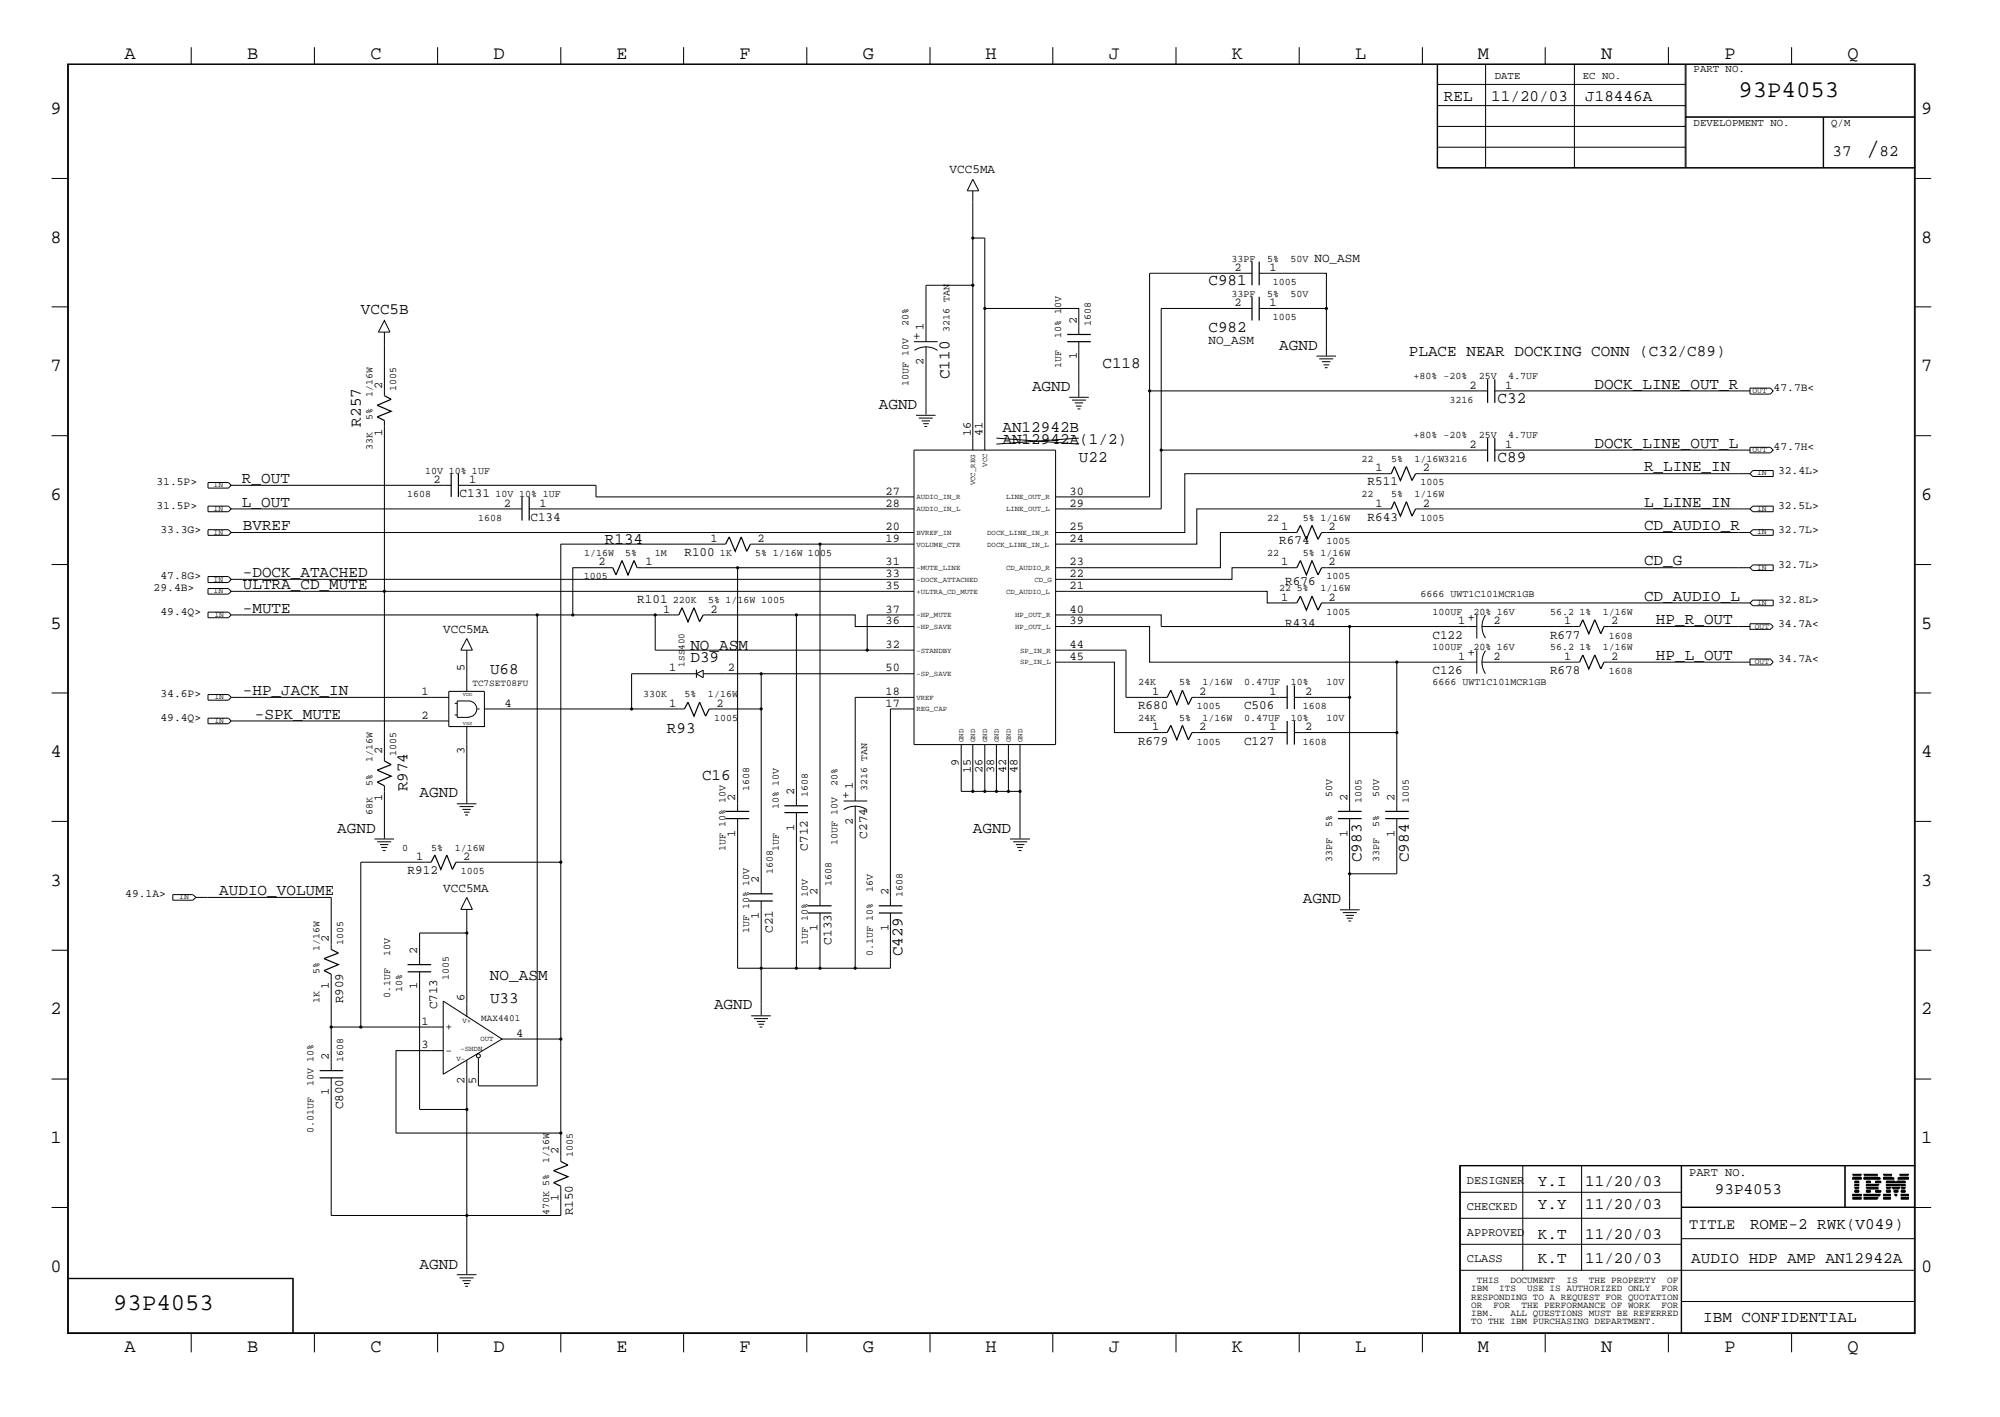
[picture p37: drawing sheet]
<svg xmlns="http://www.w3.org/2000/svg" width="423mm" height="300mm" viewBox="0 0 423 300" stroke-linecap="round" stroke-linejoin="round" font-family="sans-serif">
<defs><g id="words">
<text font-size="5.2" x="395" y="32.9">/</text>
<g font-size="5.1">
<text x="368" y="20.5">93P4053</text>
<text x="24" y="277.2">93P4053</text>
</g>
<g font-size="4">
<text x="26.3" y="12.5">A</text>
<text x="52.3" y="12.5">B</text>
<text x="78.4" y="12.5">C</text>
<text x="104.5" y="12.5">D</text>
<text x="130.5" y="12.5">E</text>
<text x="156.5" y="12.5">F</text>
<text x="182.6" y="12.5">G</text>
<text x="208.6" y="12.5">H</text>
<text x="234.7" y="12.5">J</text>
<text x="260.8" y="12.5">K</text>
<text x="286.9" y="12.5">L</text>
<text x="312.8" y="12.5">M</text>
<text x="338.9" y="12.5">N</text>
<text x="365" y="12.5">P</text>
<text x="391.1" y="12.5">Q</text>
<text x="10.7" y="24.1">9</text>
<text x="406.7" y="24.1">9</text>
<text x="10.7" y="51.4">8</text>
<text x="406.7" y="51.4">8</text>
<text x="10.7" y="78.6">7</text>
<text x="406.7" y="78.6">7</text>
<text x="10.7" y="105.8">6</text>
<text x="406.7" y="105.8">6</text>
<text x="10.7" y="133.1">5</text>
<text x="406.7" y="133.1">5</text>
<text x="10.7" y="160.2">4</text>
<text x="406.7" y="160.2">4</text>
<text x="10.7" y="187.5">3</text>
<text x="406.7" y="187.5">3</text>
<text x="10.7" y="214.6">2</text>
<text x="406.7" y="214.6">2</text>
<text x="10.7" y="241.9">1</text>
<text x="406.7" y="241.9">1</text>
<text x="10.7" y="269.2">0</text>
<text x="406.7" y="269.2">0</text>
<text x="26.3" y="286.2">A</text>
<text x="52.3" y="286.2">B</text>
<text x="78.4" y="286.2">C</text>
<text x="104.5" y="286.2">D</text>
<text x="130.5" y="286.2">E</text>
<text x="156.5" y="286.2">F</text>
<text x="182.6" y="286.2">G</text>
<text x="208.6" y="286.2">H</text>
<text x="234.7" y="286.2">J</text>
<text x="260.8" y="286.2">K</text>
<text x="286.9" y="286.2">L</text>
<text x="312.8" y="286.2">M</text>
<text x="338.9" y="286.2">N</text>
<text x="365" y="286.2">P</text>
<text x="391.1" y="286.2">Q</text>
</g>
<g font-size="3.4">
<text x="305.6" y="21.4">REL</text>
<text x="315.6" y="21.4">11/20/03</text>
<text x="335.5" y="21.4">J18446A</text>
<text x="387.9" y="32.9">37</text>
<text x="397.8" y="32.9">82</text>
<text x="255.8" y="60.4">C981</text>
<text x="76.4" y="66.5">VCC5B</text>
<text x="255.8" y="70.3">C982</text>
<text x="233.3" y="77.8">C118</text>
<text x="270.8" y="74">AGND</text>
<text x="298.2" y="75.3">PLACE NEAR DOCKING CONN (C32/C89)</text>
<text x="201" y="80.3" transform="rotate(-90 201 80.3)">C110</text>
<text x="218.4" y="82.7">AGND</text>
<text x="337.5" y="82.3">DOCK_LINE_OUT_R</text>
<text x="186" y="86.5">AGND</text>
<text x="317" y="85.3">C32</text>
<text x="76.4" y="90.3" transform="rotate(-90 76.4 90.3)">R257</text>
<text x="212.2" y="94">AN12942A(1/2)</text>
<text x="212.2" y="91.4">AN12942B</text>
<text x="337.5" y="94.7">DOCK_LINE_OUT_L</text>
<text x="228.3" y="97.7">U22</text>
<text x="317" y="97.7">C89</text>
<text x="348" y="99.7">R_LINE_IN</text>
<text x="51.2" y="107.2">L_OUT</text>
<text x="51.2" y="102.2">R_OUT</text>
<text x="348" y="107.2">L_LINE_IN</text>
<text x="51.4" y="112.2">BVREF</text>
<text x="348" y="112.2">CD_AUDIO_R</text>
<text x="128" y="115.1">R134</text>
<text x="348" y="119.6">CD_G</text>
<text x="51.4" y="122.2">-DOCK_ATACHED</text>
<text x="51.4" y="124.6">ULTRA_CD_MUTE</text>
<text x="51.4" y="129.6">-MUTE</text>
<text x="348" y="127.1">CD_AUDIO_L</text>
<text x="146.1" y="137.6">NO_ASM</text>
<text x="350.5" y="132.1">HP_R_OUT</text>
<text x="103.7" y="142.6">U68</text>
<text x="146.1" y="140.1">D39</text>
<text x="350.5" y="139.6">HP_L_OUT</text>
<text x="51.4" y="147.1">-HP_JACK_IN</text>
<text x="53.9" y="152.1">-SPK_MUTE</text>
<text x="141.1" y="155">R93</text>
<text x="86.3" y="167.5" transform="rotate(-90 86.3 167.5)">R974</text>
<text x="148.6" y="165">C16</text>
<text x="88.8" y="168.7">AGND</text>
<text x="71.4" y="176.2">AGND</text>
<text x="205.9" y="176.2">AGND</text>
<text x="288.2" y="182.5" transform="rotate(-90 288.2 182.5)">C983</text>
<text x="298.2" y="182.5" transform="rotate(-90 298.2 182.5)">C984</text>
<text x="46.4" y="189.4">AUDIO_VOLUME</text>
<text x="275.8" y="191.2">AGND</text>
<text x="191" y="202.4" transform="rotate(-90 191 202.4)">C429</text>
<text x="103.7" y="207.3">NO_ASM</text>
<text x="103.7" y="212.3">U33</text>
<text x="151.1" y="213.6">AGND</text>
<text x="325.5" y="251">Y.I</text>
<text x="335.5" y="251">11/20/03</text>
<text x="325.5" y="255.9">Y.Y</text>
<text x="335.5" y="255.9">11/20/03</text>
<text x="363" y="252.7">93P4053</text>
<text x="325.5" y="262.2">K.T</text>
<text x="335.5" y="262.2">11/20/03</text>
<text x="370.4" y="260.2">ROME-2 RWK(V049)</text>
<text x="88.8" y="268.5">AGND</text>
<text x="325.5" y="267.2">K.T</text>
<text x="335.5" y="267.2">11/20/03</text>
<text x="358" y="267.2">AUDIO HDP AMP AN12942A</text>
<text x="360.5" y="279.7">IBM CONFIDENTIAL</text>
</g>
<text font-size="3.2" x="357.5" y="260">TITLE</text>
<g font-size="2.7">
<text x="201" y="36.7">VCC5MA</text>
<text x="278.2" y="55.4">NO_ASM</text>
<text x="194.7" y="71.9" transform="rotate(-90 194.7 71.9)">+</text>
<text x="255.8" y="72.8">NO_ASM</text>
<text x="97.3" y="105.2">C131</text>
<text x="289.5" y="102.7">R511</text>
<text x="112.3" y="110.2">C134</text>
<text x="289.5" y="110.2">R643</text>
<text x="144.9" y="117.7">R100</text>
<text x="270.8" y="115.1">R674</text>
<text x="272" y="123.9">R676</text>
<text x="134.9" y="127.6">R101</text>
<text x="310.6" y="131.3">+</text>
<text x="93.8" y="133.9">VCC5MA</text>
<text x="272" y="132.6">R434</text>
<text x="303.2" y="135.1">C122</text>
<text x="328.1" y="135.1">R677</text>
<text x="303.2" y="142.6">C126</text>
<text x="310.6" y="138.9">+</text>
<text x="328.1" y="142.6">R678</text>
<text x="240.9" y="150">R680</text>
<text x="263.3" y="150">C506</text>
<text x="240.9" y="157.6">R679</text>
<text x="263.3" y="157.6">C127</text>
<text x="179.7" y="169.1" transform="rotate(-90 179.7 169.1)">+</text>
<text x="183.6" y="177.5" transform="rotate(-90 183.6 177.5)">C274</text>
<text x="86.3" y="184.9">R912</text>
<text x="171" y="180" transform="rotate(-90 171 180)">C712</text>
<text x="93.8" y="188.7">VCC5MA</text>
<text x="163.6" y="197.4" transform="rotate(-90 163.6 197.4)">C21</text>
<text x="176" y="199.9" transform="rotate(-90 176 199.9)">C133</text>
<text x="72.6" y="212.3" transform="rotate(-90 72.6 212.3)">R909</text>
<text x="92.5" y="213.6" transform="rotate(-90 92.5 213.6)">C713</text>
<text x="72.6" y="234.8" transform="rotate(-90 72.6 234.8)">C800</text>
<text x="121.2" y="257.2" transform="rotate(-90 121.2 257.2)">R150</text>
</g>
<g font-size="2.5">
<text x="261.3" y="57.3">2</text>
<text x="268.7" y="57.3">1</text>
<text x="261.3" y="64.9">2</text>
<text x="268.7" y="64.9">1</text>
<text x="195.5" y="69.8" transform="rotate(-90 195.5 69.8)">1</text>
<text x="227.9" y="68.6" transform="rotate(-90 227.9 68.6)">2</text>
<text x="195.5" y="77.3" transform="rotate(-90 195.5 77.3)">2</text>
<text x="227.9" y="76" transform="rotate(-90 227.9 76)">1</text>
<text x="80.9" y="82.3" transform="rotate(-90 80.9 82.3)">2</text>
<text x="311.1" y="82.3">2</text>
<text x="318.6" y="82.3">1</text>
<text x="80.9" y="92.3" transform="rotate(-90 80.9 92.3)">1</text>
<text x="205.5" y="92.2" transform="rotate(-90 205.5 92.2)">16</text>
<text x="207.9" y="92.2" transform="rotate(-90 207.9 92.2)">41</text>
<text x="311.1" y="94.7">2</text>
<text x="318.6" y="94.7">1</text>
<text x="291.2" y="99.7">1</text>
<text x="301.2" y="99.7">2</text>
<text x="91.8" y="102.2">2</text>
<text x="99.3" y="102.2">1</text>
<text x="106.7" y="107.2">2</text>
<text x="114.2" y="107.2">1</text>
<text x="187.5" y="104.7">27</text>
<text x="187.5" y="107.2">28</text>
<text x="226.4" y="107.2">29</text>
<text x="226.4" y="104.7">30</text>
<text x="291.2" y="107.2">1</text>
<text x="301.2" y="107.2">2</text>
<text x="187.5" y="112.2">20</text>
<text x="226.4" y="112.2">25</text>
<text x="271.2" y="112.2">1</text>
<text x="281.2" y="112.2">2</text>
<text x="126.7" y="119.6">2</text>
<text x="136.7" y="119.6">1</text>
<text x="150.4" y="114.6">1</text>
<text x="160.4" y="114.6">2</text>
<text x="187.5" y="114.6">19</text>
<text x="187.5" y="119.6">31</text>
<text x="226.4" y="119.6">23</text>
<text x="226.4" y="114.6">24</text>
<text x="271.2" y="119.6">1</text>
<text x="281.2" y="119.6">2</text>
<text x="187.5" y="124.6">35</text>
<text x="187.5" y="122.2">33</text>
<text x="226.4" y="124.6">21</text>
<text x="226.4" y="122.2">22</text>
<text x="140.4" y="129.6">1</text>
<text x="150.4" y="129.6">2</text>
<text x="187.5" y="129.6">37</text>
<text x="226.4" y="129.6">40</text>
<text x="271.2" y="127.1">1</text>
<text x="281.2" y="127.1">2</text>
<text x="187.5" y="132.1">36</text>
<text x="187.5" y="137.1">32</text>
<text x="226.4" y="137.1">44</text>
<text x="226.4" y="132.1">39</text>
<text x="308.6" y="132.1">1</text>
<text x="316.1" y="132.1">2</text>
<text x="331" y="132.1">1</text>
<text x="341" y="132.1">2</text>
<text x="98.3" y="142.1" transform="rotate(-90 98.3 142.1)">5</text>
<text x="141.6" y="142.1">1</text>
<text x="154.1" y="142.1">2</text>
<text x="187.5" y="142.1">50</text>
<text x="226.4" y="139.6">45</text>
<text x="308.6" y="139.6">1</text>
<text x="316.1" y="139.6">2</text>
<text x="331" y="139.6">1</text>
<text x="341" y="139.6">2</text>
<text x="89.2" y="147.1">1</text>
<text x="106.8" y="149.5">4</text>
<text x="141.6" y="149.5">1</text>
<text x="151.6" y="149.5">2</text>
<text x="187.5" y="149.5">17</text>
<text x="187.5" y="147.1">18</text>
<text x="243.8" y="147.1">1</text>
<text x="253.8" y="147.1">2</text>
<text x="268.7" y="147.1">1</text>
<text x="276.3" y="147.1">2</text>
<text x="89.2" y="152.1">2</text>
<text x="243.8" y="154.5">1</text>
<text x="253.8" y="154.5">2</text>
<text x="268.7" y="154.5">1</text>
<text x="276.3" y="154.5">2</text>
<text x="80.9" y="159.5" transform="rotate(-90 80.9 159.5)">2</text>
<text x="98.3" y="159.5" transform="rotate(-90 98.3 159.5)">3</text>
<text x="180.5" y="167" transform="rotate(-90 180.5 167)">1</text>
<text x="202.9" y="162.1" transform="rotate(-90 202.9 162.1)">9</text>
<text x="205.5" y="163.6" transform="rotate(-90 205.5 163.6)">15</text>
<text x="207.9" y="163.6" transform="rotate(-90 207.9 163.6)">26</text>
<text x="210.4" y="163.6" transform="rotate(-90 210.4 163.6)">38</text>
<text x="212.9" y="163.6" transform="rotate(-90 212.9 163.6)">42</text>
<text x="215.4" y="163.6" transform="rotate(-90 215.4 163.6)">48</text>
<text x="80.9" y="169.5" transform="rotate(-90 80.9 169.5)">1</text>
<text x="155.6" y="169.5" transform="rotate(-90 155.6 169.5)">2</text>
<text x="168.1" y="168.2" transform="rotate(-90 168.1 168.2)">2</text>
<text x="285.2" y="169.5" transform="rotate(-90 285.2 169.5)">2</text>
<text x="295.1" y="169.5" transform="rotate(-90 295.1 169.5)">2</text>
<text x="155.6" y="177" transform="rotate(-90 155.6 177)">1</text>
<text x="168.1" y="175.8" transform="rotate(-90 168.1 175.8)">1</text>
<text x="180.5" y="174.5" transform="rotate(-90 180.5 174.5)">2</text>
<text x="285.2" y="177" transform="rotate(-90 285.2 177)">1</text>
<text x="295.1" y="177" transform="rotate(-90 295.1 177)">1</text>
<text x="88.1" y="181.9">1</text>
<text x="98" y="181.9">2</text>
<text x="160.6" y="186.9" transform="rotate(-90 160.6 186.9)">2</text>
<text x="173.1" y="189.4" transform="rotate(-90 173.1 189.4)">2</text>
<text x="188" y="189.4" transform="rotate(-90 188 189.4)">2</text>
<text x="160.6" y="194.5" transform="rotate(-90 160.6 194.5)">1</text>
<text x="173.1" y="196.9" transform="rotate(-90 173.1 196.9)">1</text>
<text x="188" y="196.9" transform="rotate(-90 188 196.9)">1</text>
<text x="69.6" y="199.4" transform="rotate(-90 69.6 199.4)">2</text>
<text x="88.3" y="201.9" transform="rotate(-90 88.3 201.9)">2</text>
<text x="69.6" y="209.4" transform="rotate(-90 69.6 209.4)">1</text>
<text x="88.3" y="209.4" transform="rotate(-90 88.3 209.4)">1</text>
<text x="98.3" y="211.8" transform="rotate(-90 98.3 211.8)">6</text>
<text x="89.2" y="216.8">1</text>
<text x="89.2" y="221.8">3</text>
<text x="109.2" y="219.4">4</text>
<text x="69.6" y="224.4" transform="rotate(-90 69.6 224.4)">2</text>
<text x="69.6" y="231.8" transform="rotate(-90 69.6 231.8)">1</text>
<text x="98.3" y="229.4" transform="rotate(-90 98.3 229.4)">2</text>
<text x="100.8" y="229.4" transform="rotate(-90 100.8 229.4)">5</text>
<text x="118.2" y="244.3" transform="rotate(-90 118.2 244.3)">2</text>
<text x="310.5" y="250.6">DESIGNER</text>
<text x="357.5" y="248.8">PART NO.</text>
<text x="118.2" y="254.3" transform="rotate(-90 118.2 254.3)">1</text>
<text x="310.5" y="256.1">CHECKED</text>
<text x="310.5" y="261.5">APPROVED</text>
<text x="310.5" y="267">CLASS</text>
</g>
<g font-size="2.4">
<text x="375.4" y="82.7">47.7B&lt;</text>
<text x="375.4" y="95.2">47.7H&lt;</text>
<text x="376.3" y="100.2">32.4L&gt;</text>
<text x="33.1" y="107.7">31.5P&gt;</text>
<text x="33.1" y="102.7">31.5P&gt;</text>
<text x="376.3" y="107.7">32.5L&gt;</text>
<text x="34" y="112.7">33.3G&gt;</text>
<text x="376.3" y="112.7">32.7L&gt;</text>
<text x="32.5" y="125.1">29.4B&gt;</text>
<text x="34" y="122.6">47.8G&gt;</text>
<text x="376.3" y="120.1">32.7L&gt;</text>
<text x="34" y="130.1">49.4Q&gt;</text>
<text x="376.3" y="127.6">32.8L&gt;</text>
<text x="376.3" y="132.6">34.7A&lt;</text>
<text x="376.3" y="140.1">34.7A&lt;</text>
<text x="34" y="147.6">34.6P&gt;</text>
<text x="34" y="152.6">49.4Q&gt;</text>
<text x="26.5" y="189.9">49.1A&gt;</text>
<text x="94.3" y="217.9">+</text>
<text x="94.3" y="223">-</text>
</g>
<g font-size="2.3">
<text x="316.4" y="16.7">DATE</text>
<text x="335" y="16.7">EC NO.</text>
<text x="358.5" y="15.2">PART NO.</text>
<text x="358.5" y="26.6">DEVELOPMENT NO.</text>
<text x="387.6" y="26.6">Q/M</text>
</g>
<g font-size="2.1">
<text x="260.7" y="55.4">33PF</text>
<text x="268.2" y="55.4">5%</text>
<text x="273.1" y="55.4">50V</text>
<text x="260.7" y="62.8">33PF</text>
<text x="268.2" y="62.8">5%</text>
<text x="269.4" y="60.4">1005</text>
<text x="273.1" y="62.8">50V</text>
<text x="192.3" y="69.1" transform="rotate(-90 192.3 69.1)">20%</text>
<text x="201" y="70.3" transform="rotate(-90 201 70.3)">3216 TAN</text>
<text x="224.6" y="71.5" transform="rotate(-90 224.6 71.5)">10% 10V</text>
<text x="230.9" y="69.1" transform="rotate(-90 230.9 69.1)">1608</text>
<text x="269.4" y="67.8">1005</text>
<text x="224.6" y="77.8" transform="rotate(-90 224.6 77.8)">1UF</text>
<text x="78.8" y="84" transform="rotate(-90 78.8 84)">1/16W</text>
<text x="83.8" y="82.7" transform="rotate(-90 83.8 82.7)">1005</text>
<text x="192.3" y="81.6" transform="rotate(-90 192.3 81.6)">10UF 10V</text>
<text x="299.2" y="80.3">+80% -20%</text>
<text x="313" y="80.3">25V</text>
<text x="319.2" y="80.3">4.7UF</text>
<text x="78.8" y="89" transform="rotate(-90 78.8 89)">5%</text>
<text x="306.8" y="85.3">3216</text>
<text x="78.8" y="95.2" transform="rotate(-90 78.8 95.2)">33K</text>
<text x="299.2" y="92.7">+80% -20%</text>
<text x="313" y="92.7">25V</text>
<text x="319.2" y="92.7">4.7UF</text>
<text x="90" y="100.2">10V 10% 1UF</text>
<text x="288.2" y="97.7">22</text>
<text x="294.5" y="97.7">5%</text>
<text x="299.4" y="97.7">1/16W3216</text>
<text x="86.2" y="105.2">1608</text>
<text x="104.9" y="105.2">10V 10% 1UF</text>
<text x="288.2" y="105.2">22</text>
<text x="294.5" y="105.2">5%</text>
<text x="299.4" y="105.2">1/16W</text>
<text x="300.7" y="102.7">1005</text>
<text x="101.2" y="110.2">1608</text>
<text x="268.2" y="110.2">22</text>
<text x="275.8" y="110.2">5% 1/16W</text>
<text x="300.7" y="110.2">1005</text>
<text x="123.6" y="117.7">1/16W</text>
<text x="132.3" y="117.7">5%</text>
<text x="138.6" y="117.7">1M</text>
<text x="152.4" y="117.7">1K</text>
<text x="159.9" y="117.7">5% 1/16W 1005</text>
<text x="268.2" y="117.7">22</text>
<text x="275.8" y="117.7">5% 1/16W</text>
<text x="280.8" y="115.1">1005</text>
<text x="123.6" y="122.6">1005</text>
<text x="270.8" y="125.1">22</text>
<text x="274.5" y="125.1">5%</text>
<text x="279.5" y="125.1">1/16W</text>
<text x="280.8" y="122.6">1005</text>
<text x="142.4" y="127.6">220K</text>
<text x="149.9" y="127.6">5% 1/16W 1005</text>
<text x="280.8" y="130.1">1005</text>
<text x="300.7" y="126.4">6666 UWT1C101MCR1GB</text>
<text x="303.2" y="130.1">100UF</text>
<text x="311.9" y="130.1">20% 16V</text>
<text x="328.1" y="130.1">56.2</text>
<text x="334.3" y="130.1">1%</text>
<text x="339.3" y="130.1">1/16W</text>
<text x="303.2" y="137.6">100UF</text>
<text x="311.9" y="137.6">20% 16V</text>
<text x="328.1" y="137.6">56.2</text>
<text x="334.3" y="137.6">1%</text>
<text x="339.3" y="137.6">1/16W</text>
<text x="340.5" y="135.1">1608</text>
<text x="340.5" y="142.6">1608</text>
<text x="136.1" y="147.6">330K</text>
<text x="144.9" y="147.6">5%</text>
<text x="149.9" y="147.6">1/16W</text>
<text x="240.9" y="145">24K</text>
<text x="249.6" y="145">5%</text>
<text x="254.5" y="145">1/16W</text>
<text x="263.3" y="145">0.47UF</text>
<text x="273.2" y="145">10%</text>
<text x="280.8" y="145">10V</text>
<text x="303.2" y="145">6666 UWT1C101MCR1GB</text>
<text x="151.1" y="152.6">1005</text>
<text x="240.9" y="152.6">24K</text>
<text x="249.6" y="152.6">5%</text>
<text x="253.3" y="150">1005</text>
<text x="254.5" y="152.6">1/16W</text>
<text x="263.3" y="152.6">0.47UF</text>
<text x="273.2" y="152.6">10%</text>
<text x="275.8" y="150">1608</text>
<text x="280.8" y="152.6">10V</text>
<text x="78.8" y="161.3" transform="rotate(-90 78.8 161.3)">1/16W</text>
<text x="83.8" y="160" transform="rotate(-90 83.8 160)">1005</text>
<text x="253.3" y="157.6">1005</text>
<text x="275.8" y="157.6">1608</text>
<text x="78.8" y="166.3" transform="rotate(-90 78.8 166.3)">5%</text>
<text x="158.6" y="167.5" transform="rotate(-90 158.6 167.5)">1608</text>
<text x="177.3" y="166.3" transform="rotate(-90 177.3 166.3)">20%</text>
<text x="183.6" y="167.5" transform="rotate(-90 183.6 167.5)">3216 TAN</text>
<text x="78.8" y="172.5" transform="rotate(-90 78.8 172.5)">68K</text>
<text x="164.8" y="171.3" transform="rotate(-90 164.8 171.3)">10% 10V</text>
<text x="171" y="168.7" transform="rotate(-90 171 168.7)">1608</text>
<text x="281.9" y="168.7" transform="rotate(-90 281.9 168.7)">50V</text>
<text x="288.2" y="170" transform="rotate(-90 288.2 170)">1005</text>
<text x="291.9" y="168.7" transform="rotate(-90 291.9 168.7)">50V</text>
<text x="298.2" y="170" transform="rotate(-90 298.2 170)">1005</text>
<text x="177.3" y="178.8" transform="rotate(-90 177.3 178.8)">10UF 10V</text>
<text x="281.9" y="175" transform="rotate(-90 281.9 175)">5%</text>
<text x="291.9" y="175" transform="rotate(-90 291.9 175)">5%</text>
<text x="85.1" y="180">0</text>
<text x="91.3" y="180">5%</text>
<text x="96.3" y="180">1/16W</text>
<text x="97.5" y="184.9">1005</text>
<text x="153.6" y="180" transform="rotate(-90 153.6 180)">1UF 10% 10V</text>
<text x="163.6" y="184.9" transform="rotate(-90 163.6 184.9)">1608</text>
<text x="164.8" y="180" transform="rotate(-90 164.8 180)">1UF</text>
<text x="281.9" y="182.5" transform="rotate(-90 281.9 182.5)">33PF</text>
<text x="291.9" y="182.5" transform="rotate(-90 291.9 182.5)">33PF</text>
<text x="176" y="187.5" transform="rotate(-90 176 187.5)">1608</text>
<text x="184.7" y="188.7" transform="rotate(-90 184.7 188.7)">16V</text>
<text x="191" y="189.9" transform="rotate(-90 191 189.9)">1608</text>
<text x="158.6" y="197.4" transform="rotate(-90 158.6 197.4)">1UF 10% 10V</text>
<text x="67.6" y="201.2" transform="rotate(-90 67.6 201.2)">1/16W</text>
<text x="72.6" y="199.9" transform="rotate(-90 72.6 199.9)">1005</text>
<text x="82.5" y="202.4" transform="rotate(-90 82.5 202.4)">10V</text>
<text x="171" y="199.9" transform="rotate(-90 171 199.9)">1UF 10% 10V</text>
<text x="184.7" y="202.4" transform="rotate(-90 184.7 202.4)">0.1UF 10%</text>
<text x="67.6" y="206.2" transform="rotate(-90 67.6 206.2)">5%</text>
<text x="85.1" y="209.9" transform="rotate(-90 85.1 209.9)">10%</text>
<text x="95" y="207.3" transform="rotate(-90 95 207.3)">1005</text>
<text x="67.6" y="212.3" transform="rotate(-90 67.6 212.3)">1K</text>
<text x="82.5" y="211.2" transform="rotate(-90 82.5 211.2)">0.1UF</text>
<text x="72.6" y="224.8" transform="rotate(-90 72.6 224.8)">1608</text>
<text x="66.4" y="229.8" transform="rotate(-90 66.4 229.8)">10V 10%</text>
<text x="66.4" y="239.8" transform="rotate(-90 66.4 239.8)">0.01UF</text>
<text x="121.2" y="244.8" transform="rotate(-90 121.2 244.8)">1005</text>
<text x="116.2" y="246" transform="rotate(-90 116.2 246)">1/16W</text>
<text x="116.2" y="257.2" transform="rotate(-90 116.2 257.2)">470K 5%</text>
</g>
<g font-size="2">
<text x="144.9" y="141.1" transform="rotate(-90 144.9 141.1)">1SS400</text>
<text x="100" y="145.2">TC7SET08FU</text>
<text x="101.9" y="216.1">MAX4401</text>
<text x="311.4" y="273.2">IBM</text>
<text x="311.4" y="275">RESPONDING TO A REQUEST FOR QUOTATION</text>
<text x="312.6" y="271.4">THIS</text>
<text x="317.3" y="273.2">ITS</text>
<text x="319.7" y="271.4">DOCUMENT</text>
<text x="323.3" y="273.2">USE IS AUTHORIZED ONLY</text>
<text x="331.6" y="271.4">IS</text>
<text x="336.3" y="271.4">THE PROPERTY</text>
<text x="351.7" y="273.2">FOR</text>
<text x="352.9" y="271.4">OF</text>
<text x="311.4" y="276.7">OR</text>
<text x="311.4" y="278.6">IBM.</text>
<text x="311.4" y="280.2">TO THE IBM PURCHASING DEPARTMENT.</text>
<text x="316.1" y="276.7">FOR</text>
<text x="319.7" y="278.6">ALL QUESTIONS MUST BE REFERRED</text>
<text x="322.1" y="276.7">THE PERFORMANCE OF WORK</text>
<text x="351.7" y="276.7">FOR</text>
</g>
<g font-size="1.7">
<text x="370.9" y="83.2">OUT</text>
<text x="370.9" y="95.7">OUT</text>
<text x="371.9" y="100.6">IN</text>
<text x="45.2" y="103.1">IN</text>
<text x="45.2" y="108.1">IN</text>
<text x="45.2" y="113.1">IN</text>
<text x="371.9" y="113">IN</text>
<text x="371.9" y="108.1">IN</text>
<text x="45.2" y="125.6">IN</text>
<text x="45.2" y="123.1">IN</text>
<text x="371.9" y="120.6">IN</text>
<text x="45.4" y="130.5">IN</text>
<text x="371.9" y="128">IN</text>
<text x="371.4" y="133.1">OUT</text>
<text x="371.4" y="140.5">OUT</text>
<text x="45.4" y="148">IN</text>
<text x="45.4" y="152.9">IN</text>
<text x="37.9" y="190.3">IN</text>
</g>
<g font-size="1.6">
<text x="209" y="98.7" transform="rotate(-90 209 98.7)">VCC</text>
<text x="194" y="105.7">AUDIO_IN_R</text>
<text x="206.4" y="102.7" transform="rotate(-90 206.4 102.7)">VCC_REG</text>
<text x="212.9" y="105.7">LINE_OUT_R</text>
<text x="194" y="113.2">BVREF_IN</text>
<text x="194" y="108.2">AUDIO_IN_L</text>
<text x="209" y="113.2">DOCK_LINE_IN_R</text>
<text x="212.9" y="108.2">LINE_OUT_L</text>
<text x="194" y="115.7">VOLUME_CTR</text>
<text x="209" y="115.7">DOCK_LINE_IN_L</text>
<text x="194" y="125.6">+ULTRA_CD_MUTE</text>
<text x="194" y="123.1">-DOCK_ATTACHED</text>
<text x="194" y="120.7">-MUTE_LINE</text>
<text x="212.9" y="125.6">CD_AUDIO_L</text>
<text x="212.9" y="120.6">CD_AUDIO_R</text>
<text x="218.9" y="123.1">CD_G</text>
<text x="194" y="130.6">-HP_MUTE</text>
<text x="214.9" y="130.6">HP_OUT_R</text>
<text x="194" y="133.1">-HP_SAVE</text>
<text x="214.9" y="133.1">HP_OUT_L</text>
<text x="194" y="143.1">-SP_SAVE</text>
<text x="194" y="138.1">-STANDBY</text>
<text x="215.9" y="140.5">SP_IN_L</text>
<text x="215.9" y="138.1">SP_IN_R</text>
<text x="194" y="148.1">VREF</text>
<text x="194" y="150.5">REG_CAP</text>
<text x="204" y="157.1" transform="rotate(-90 204 157.1)">GND</text>
<text x="206.4" y="157.1" transform="rotate(-90 206.4 157.1)">GND</text>
<text x="209" y="157.1" transform="rotate(-90 209 157.1)">GND</text>
<text x="211.4" y="157.1" transform="rotate(-90 211.4 157.1)">GND</text>
<text x="214" y="157.1" transform="rotate(-90 214 157.1)">GND</text>
<text x="216.4" y="157.1" transform="rotate(-90 216.4 157.1)">GND</text>
<text x="97.9" y="216.5">V+</text>
<text x="101.7" y="220.3">OUT</text>
<text x="96.6" y="224.5">V-</text>
<text x="97.5" y="222.3">-SHDN</text>
</g>
<g font-size="1.1">
<text x="98" y="147.3">VDD</text>
<text x="98" y="153.5">VSS</text>
</g>
</g></defs>
<g fill="none" stroke="#000" stroke-width=".21">
<path d="M14.3 13.5h391.1v268.7h-391.1zM14.5 13.6h390.7v268.4h-390.7zM40.5 10v3.5M66.5 10v3.5M92.6 10v3.5M118.7 10v3.5M144.7 10v3.5M170.8 10v3.5M196.9 10v3.5M222.8 10v3.5M248.9 10v3.5M275 10v3.5"/>
<path d="M301.1 10v3.5M304.2 13.5v22.1h101.2M304.2 17.9h52.5M304.3 13.5v22.1M314.5 13.5v22.1M327.1 10v3.5M333.2 13.5v22.1M353.1 10v3.5M356.7 13.5v22.1M356.9 13.5v22.1M379.2 10v3.5M10.9 37.8h3.4"/>
<path d="M205.9 37.9l1.3 2.5h-2.5zM304.2 35.5h101.2M304.2 26.8h52.5M304.2 22.4h52.5M304.3 31.2h52.4M356.7 24.8h48.7M356.7 24.7h48.7M385.9 24.8v10.8M386 24.8v10.8M405.4 37.8h3.4M205.9 40.4v54.9M205.9 50.4h2.5v44.9"/>
<path d="M265 57.8h-21.7v47.4h-19.9M266.5 57.8h14.3v7.5h-14.3M10.9 64.9h3.4M81.4 67.8l1.2 2.5h-2.5zM81.4 70.3v13.4M193.5 72.3h5M193.6 74.1a4.4 4.4 0 0 1 4.8 0M196 73.3v14.4M205.9 60.4h-9.9v11.9M208.4 65.3h19.9v5.5M228.3 72.3v11.7M265 65.3h-19.2v42.4h-22.4"/>
<path d="M278.6 75.4h4.2M279.2 75.9h3M279.8 76.5h1.8M280.2 77.2h1.1M280.4 77.8h.6M280.8 65.3v10M405.4 64.9h3.4M10.9 92.2h3.4M81.4 89v72M193.5 95.3h29.9v62.3h-29.9zM193.9 87.9h4.1M194.5 88.5h2.9"/>
<path d="M195.1 89.1h1.8M195.4 89.7h1.2M195.7 90.3h.6M210.9 92.7l17.4 1.3M226.3 84.1h4.2M226.9 84.7h3M227.5 85.3h1.8M227.8 85.9h1.1M228.1 86.5h.6M228.3 92.7l-17.4 1.3M243.3 82.7h71.6M245.8 95.3h69.1"/>
<path d="M316.4 82.7h54M316.4 95.3h54M370.4 82.1h4.3l.6 .6-.6 .7h-4.3zM370.4 94.7h4.3l.6 .6-.6 .5h-4.3zM371 99.6h4.3v1.2h-4.3l-.6-.6zM405.4 92.2h3.4M10.9 119.5h3.4M44 102.1h4.3l.6 .6-.6 .6h-4.3zM44 107.1h4.3l.6 .6-.6 .6h-4.3zM44 112.1h4.3l.6 .6-.6 .6h-4.3zM48.9 112.7h144.6M48.9 107.7h61.6"/>
<path d="M48.9 102.7h46.6M97 102.7h29.2v2.5h67.3M112 107.7h81.5M153.6 115.1h-34.9v67.4M158.8 115.1h14.8v76.6M173.6 115.1h19.9M274.5 112.7h-16.2v7.4h-34.9M279.7 112.7h90.7M294.5 107.7h-41.2v7.4h-29.9M294.5 100.2h-43.7v12.5h-27.4M299.6 107.7h70.8M299.6 100.2h70.8"/>
<path d="M370.4 112.7l.6-.6h4.3v1.2h-4.3zM371 107.1h4.3v1.2h-4.3l-.6-.6zM371 119.5h4.3v1.2h-4.3l-.6-.6zM405.4 119.5h3.4M44 124.5h4.3l.6 .6-.6 .6h-4.3zM44 122h4.3l.6 .6-.6 .7h-4.3zM44 129.5h4.3l.6 .6-.6 .6h-4.3zM48.9 130.1h94.8M48.9 125.1h144.6M48.9 122.6h144.6M98.8 135.1l1.2 2.5h-2.5zM98.8 137.6v8.7"/>
<path d="M113.7 130.1v99.7h-12.4v-5.9M129.7 120.1h-8.5v10M134.9 120.1h58.6M138.7 130.1v7.5h54.8M148.8 130.1h32.2v2.5h12.5M156.1 120.1v51.6M168.6 130.1v40.4M193.5 130.1h-9.9v7.5M223.4 125.1h44.8v2.5h6.3M223.4 130.1h22.4v2.5h66.8M223.4 132.6h19.9v7.5h52.4v14.9M223.4 137.6h14.9v10h8.8"/>
<path d="M274.5 120.1h-13.7v2.5h-37.4M279.7 127.6h90.7M279.7 120.1h90.7M285.7 132.6v39.1M312.6 130.1v5M312.6 137.6v5M313.6 132.6h20.7M314.4 137.7a4.4 4.4 0 0 0 0 4.9M314.4 130.1a4.4 4.4 0 0 0 0 4.9M339.5 132.6h30.9M370.4 132h4.3l.6 .6-.6 .6h-4.3zM370.4 139.4h4.3l.6 .7-.6 .6h-4.3z"/>
<path d="M371 127h4.3v1.2h-4.3l-.6-.6zM10.9 146.6h3.4M44 152h4.3l.6 .6-.6 .6h-4.3zM44 147h4.3l.6 .6-.6 .6h-4.3zM48.9 147.6h46.1M48.9 152.6h46.1M95 146.3h7.5v7.5h-7.5zM96.3 148.8h.5M96.3 151.3h.5M98.8 153.8v16.2M99.3 148.3a1.69 1.69 0 0 1 1.6 1.8 1.69 1.69 0 0 1-1.7 1.6M99.3 148.3h-2.5v3.5h2.5"/>
<path d="M101 150h.5M102.5 150h42.4M147.4 142.6l1.4-.8v1.6l-1.4-.8h-13.7v7.4M147.4 141.7v1.7M148.8 142.6h44.7M150.1 150h11M161.1 142.6v46.5M193.5 150h-5v41.7M193.5 147.6h-12.5v21.9M203.5 157.6v9.9h9.9M205.9 157.6v9.9M208.4 157.6v9.9"/>
<path d="M210.9 157.6v9.9M213.4 157.6v9.9M215.9 157.6v9.9M223.4 140.1h12.5v14.9h11.2M252.3 147.6h20.2M252.3 155h20.2M274 147.6h11.7M274 155h21.7M295.7 155v16.7M295.7 140.1h16.9M313.6 140.1h20.7M339.5 140.1h30.9"/>
<path d="M405.4 146.6h3.4M10.9 173.8h3.4M79.2 177.5h4.2M79.8 178.1h3M80.4 178.7h1.8M80.7 179.3h1.3M81.4 166.3v11.2M96.7 170.1h4.1M97.3 170.7h2.9M97.9 171.3h1.8M98.2 171.9h1.2M98.5 172.5h.6"/>
<path d="M156.1 173.2v31.7h17.5M168.6 172v32.9M178.6 169.5h5M178.6 171.3a4.4 4.4 0 0 1 4.9 0M181 170.5v34.4h-7.4M213.4 167.5h2.5v10M213.8 177.5h4.2M214.5 178.1h2.9M215.1 178.7h1.7M215.3 179.3h1.2M285.7 173.2v19.2M295.7 173.2v11.7h-10"/>
<path d="M405.4 173.8h3.4M36.6 189.3h4.2l.7 .6-.7 .6h-4.2zM41.5 189.9h28.6v11M81 180h.6M91.3 182.5h-14.9v34.8h17.4M96.5 182.5h22.2v37.4M98.8 192.4v22.7M98.8 189.9l1.2 2.5h-2.5zM98.8 197.4h-10v6.7M161.1 190.7v24.2M173.6 193.2v11.7M188.5 193.2v11.7h-7.5"/>
<path d="M215.6 180h.6M283.6 192.5h4.2M284.2 193.1h3M284.8 193.7h1.8M285.1 194.3h1.2M285.4 194.9h.6M10.9 201.1h3.4M70.1 217.3h6.3M70.1 206.2v20.4M88.8 205.7v29.1h10M93.8 211.8l12.5 8.1-12.5 7.4zM106.3 219.9h12.4"/>
<path d="M118.7 219.9v25.9M159 215h4.2M159.6 215.6h3M160.2 216.2h1.8M160.5 216.7h1.2M160.8 217.3h.6M405.4 201.1h3.4M10.9 228.3h3.4M70.1 228.1v29.1h48.6v-6.2M93.8 222.3h-10v17.5h34.9M98.8 224.4v45.3M405.4 228.3h3.4"/>
<path d="M10.9 255.5h3.4M308.9 246.7h96.5M308.9 257.8h47M308.9 252.3h47M309.1 246.6v35.4M322.3 246.6v22.2M334.8 246.6v22.2M355.9 246.6v35.4M355.9 255.4h49.5M355.9 255.5h52.9M390.5 246.6v8.9M390.6 246.6v8.9"/>
<path d="M392.2 253.7h1.8zM392.2 253.6h1.8zM392.2 253.4l1.8 .1zM392.2 253l1.8 .1zM392.2 252.8l1.8 .1zM392.2 252.7l1.8 .1zM392.2 249.4l1.8 .1zM392.2 249.3l1.8 .1zM392.2 249.2l1.8 .1zM392.2 248.8h1.8zM392.2 248.7h1.8zM392.2 248.5l1.8 .1z"/>
<path d="M392.6 252.3h.8zM392.6 252.1l.8 .1zM392.6 252l.8 .1zM392.6 251.6h.8zM392.6 251.5h.8zM392.6 251.3l.8 .1zM392.6 250.9l.8 .1zM392.6 250.8h.8zM392.6 250.6l.8 .1zM392.6 250.2l.8 .1zM392.6 250l.8 .1zM392.6 249.9h.8z"/>
<path d="M394.5 253.7h2.8zM394.5 253.6h2.9zM394.5 253.4l3 .1zM394.5 248.8h3zM394.5 248.7h2.9zM394.5 248.5l2.8 .1zM394.5 253l3.3 .1zM394.5 252.8l3.4 .1zM394.5 252.7l3.4 .1zM394.5 249.4l3.4 .1zM394.5 249.3l3.4 .1zM394.5 249.2l3.3 .1z"/>
<path d="M395.1 251.6h2.6zM395.1 251.5h2.5zM395.1 251.3l2.4 .1zM395.1 250.9l2.4 .1zM395.1 250.8h2.5zM395.1 250.6l2.6 .1zM395.1 252.3h.8zM395.1 252.1l.8 .1zM395.1 252l.8 .1zM395.1 250.2l.8 .1zM395.1 250l.8 .1zM395.1 249.9h.8z"/>
<path d="M397 252.3h1.1zM397 252.1l1.1 .1zM397 252l1.1 .1zM397 250.2l1.1 .1zM397 250l1.1 .1zM397 249.9h1.1zM398.7 253.7h1.4zM398.7 253.6h1.4zM398.7 253.4l1.4 .1zM398.7 253l1.4 .1zM398.7 252.8l1.4 .1zM398.7 252.7l1.4 .1z"/>
<path d="M398.7 249.4l2.2 .1zM398.7 249.3l2.1 .1zM398.7 249.2l2 .1zM398.7 248.8h1.8zM398.7 248.7h1.8zM398.7 248.5l1.7 .1zM399.3 252.3h.8zM399.3 252.1l.8 .1zM399.3 252l.8 .1zM399.3 251.6h.8zM399.3 251.5h.8zM399.3 251.3l.8 .1z"/>
<path d="M399.3 250.9l.8 .1zM399.3 250.8h.8zM399.3 250.6l.8 .1zM399.3 250.2l1.9 .1zM399.3 250l1.9 .1zM399.3 249.9h1.8zM400.3 250.6l2 .1zM400.4 250.9l1.8 .1zM400.4 250.8h1.8zM400.5 251.3l1.6 .1zM400.6 251.5h1.5zM400.6 251.6h1.4z"/>
<path d="M400.9 252.1l.8 .1zM400.9 252l.8 .1zM401 252.3h.7zM401.1 252.7l.4 .1zM401.2 252.8l.3 .1zM401.2 253l.2 .1zM401.4 250.2l1.9 .1zM401.5 250l1.8 .1zM401.5 249.9h1.8zM401.7 249.4l2.2 .1zM401.8 249.3l2.1 .1zM401.8 249.2l2.1 .1z"/>
<path d="M402.1 248.8h1.8zM402.1 248.7h1.8zM402.2 248.5l1.7 .1zM402.4 253.7h1.5zM402.4 253.6h1.5zM402.4 253.4l1.5 .1zM402.4 253l1.5 .1zM402.4 252.8l1.5 .1zM402.4 252.7l1.5 .1zM402.4 252.3h.9zM402.4 252.1l.9 .1zM402.4 252l.9 .1z"/>
<path d="M402.4 251.6h.9zM402.4 251.5h.9zM402.4 251.3l.9 .1zM402.4 250.9l.9 .1zM402.4 250.8h.9zM402.4 250.6l.9 .1zM405.4 246.6h-96.5v35.4M14.3 270.5h47.8v11.5M14.3 270.6h47.8M62 270.5v11.5M96.7 269.7h4.1M97.3 270.4h2.9"/>
<path d="M97.9 271h1.8M98.2 271.6h1.2M98.5 272.2h.6M308.9 268.8h96.5M308.9 263.3h47M355.9 275.4h49.5M355.9 262.1h49.5M40.5 282v4.2M66.5 282v4.2M92.6 282v4.2M118.7 282v4.2M144.7 282v4.2"/>
<path d="M170.8 282v4.2M196.9 282v4.2M222.8 282v4.2M248.9 282v4.2M275 282v4.2M301.1 282v4.2M327.1 282v4.2M353.1 282v4.2M379.2 282v4.2"/>
<circle cx="101.3" cy="223.4" r=".42"/>
</g>
<g fill="none" stroke="#000" stroke-width=".25">
<path d="M265 55.4v5M266.5 55.4v5M225.9 72.3h5M225.9 70.8h5M265 62.8v5M266.5 62.8v5M81.4 83.7l1.4 .8-3 1.3 3 1.2-3 1.2 1.6 .8M314.9 80.3v5M314.9 92.7v5M316.4 80.3v5M316.4 92.7v5M95.5 100.2v5"/>
<path d="M97 100.2v5M110.5 105.2v5M112 105.2v5M153.6 115.1l.7-1.5 1.3 3.1 1.3-3.1 1.2 3.1 .7-1.6M274.5 112.7l.8-1.5 1.2 2.9 1.2-2.9 1.3 2.9 .7-1.4M294.5 107.7l.6-1.5 1.3 3 1.3-3 1.2 3 .7-1.5M294.5 100.2l.6-1.5 1.3 3 1.3-3 1.2 3 .7-1.5M129.7 120.1l.7 1.6 1.3-3.1 1.2 3.1 1.3-3.1 .7 1.5M143.7 130.1l.7-1.5 1.2 3 1.3-3 1.2 3 .7-1.5M274.5 127.6l.8-1.4 1.2 2.9 1.2-2.9 1.3 2.9 .7-1.5M274.5 120.1l.8-1.5 1.2 3.1 1.2-3.1 1.3 3.1 .7-1.6M334.3 132.6l.7-1.5 1.3 3 1.3-3 1.2 3 .7-1.5"/>
<path d="M144.9 150l.7-1.4 1.3 3 1.2-3 1.3 3 .7-1.6M247.1 147.6l.7-1.5 1.3 3 1.2-3 1.2 3 .8-1.5M247.1 155l.7-1.5 1.3 3 1.2-3 1.2 3 .8-1.5M272.5 145v5M272.5 152.6v5M274 145v5M274 152.6v5M334.3 140.1l.7-1.5 1.3 3 1.3-3 1.2 3 .7-1.5M81.4 161l1.4 .8-3 1.2 3 1.3-3 1.2 1.6 .8M153.6 173.2h5M153.6 171.7h5M166 172h5"/>
<path d="M166 170.5h5M283.2 173.2h5M283.2 171.7h5M293.2 173.2h5M293.2 171.7h5M91.3 182.5l.7-1.6 1.3 3.1 1.3-3.1 1.2 3.1 .7-1.5M158.6 190.7h5M158.6 189.1h5M171 193.2h5M171 191.7h5M186 193.2h5M186 191.7h5"/>
<path d="M70.1 200.9l1.5 .8-3 1.2 3 1.2-3 1.3 1.5 .8M86.3 205.7h5M86.3 204.1h5M67.6 228.1h5M67.6 226.6h5M118.7 245.8l1.5 .7-3 1.2 3 1.3-3 1.3 1.5 .7"/>
</g>
<g fill="#000">
<circle cx="205.9" cy="50.4" r=".34"/>
<circle cx="205.9" cy="60.4" r=".34"/>
<circle cx="208.4" cy="65.3" r=".34"/>
<circle cx="280.8" cy="65.3" r=".34"/>
<circle cx="243.3" cy="82.7" r=".34"/>
<circle cx="245.8" cy="95.2" r=".34"/>
<circle cx="173.6" cy="115.1" r=".34"/>
<circle cx="81.4" cy="125.1" r=".34"/>
<circle cx="113.7" cy="130.1" r=".34"/>
<circle cx="121.2" cy="130.1" r=".34"/>
<circle cx="138.7" cy="130.1" r=".34"/>
<circle cx="156.1" cy="120.1" r=".34"/>
<circle cx="168.6" cy="130.1" r=".34"/>
<circle cx="183.6" cy="137.6" r=".34"/>
<circle cx="285.7" cy="132.6" r=".34"/>
<circle cx="133.7" cy="150" r=".34"/>
<circle cx="161.1" cy="142.6" r=".34"/>
<circle cx="161.1" cy="150" r=".34"/>
<circle cx="285.7" cy="147.6" r=".34"/>
<circle cx="295.7" cy="140.1" r=".34"/>
<circle cx="295.7" cy="155" r=".34"/>
<circle cx="205.9" cy="167.5" r=".34"/>
<circle cx="208.4" cy="167.5" r=".34"/>
<circle cx="210.9" cy="167.5" r=".34"/>
<circle cx="213.4" cy="167.5" r=".34"/>
<circle cx="215.9" cy="167.5" r=".34"/>
<circle cx="98.8" cy="197.4" r=".34"/>
<circle cx="118.7" cy="182.5" r=".34"/>
<circle cx="285.7" cy="184.9" r=".34"/>
<circle cx="70.1" cy="217.3" r=".34"/>
<circle cx="76.4" cy="217.3" r=".34"/>
<circle cx="118.7" cy="219.9" r=".34"/>
<circle cx="161.1" cy="204.9" r=".34"/>
<circle cx="168.6" cy="204.9" r=".34"/>
<circle cx="173.6" cy="204.9" r=".34"/>
<circle cx="181" cy="204.9" r=".34"/>
<circle cx="98.8" cy="234.8" r=".34"/>
<circle cx="118.7" cy="239.8" r=".34"/>
<circle cx="98.8" cy="257.2" r=".34"/>
</g>
<use href="#words"/>
</svg>
